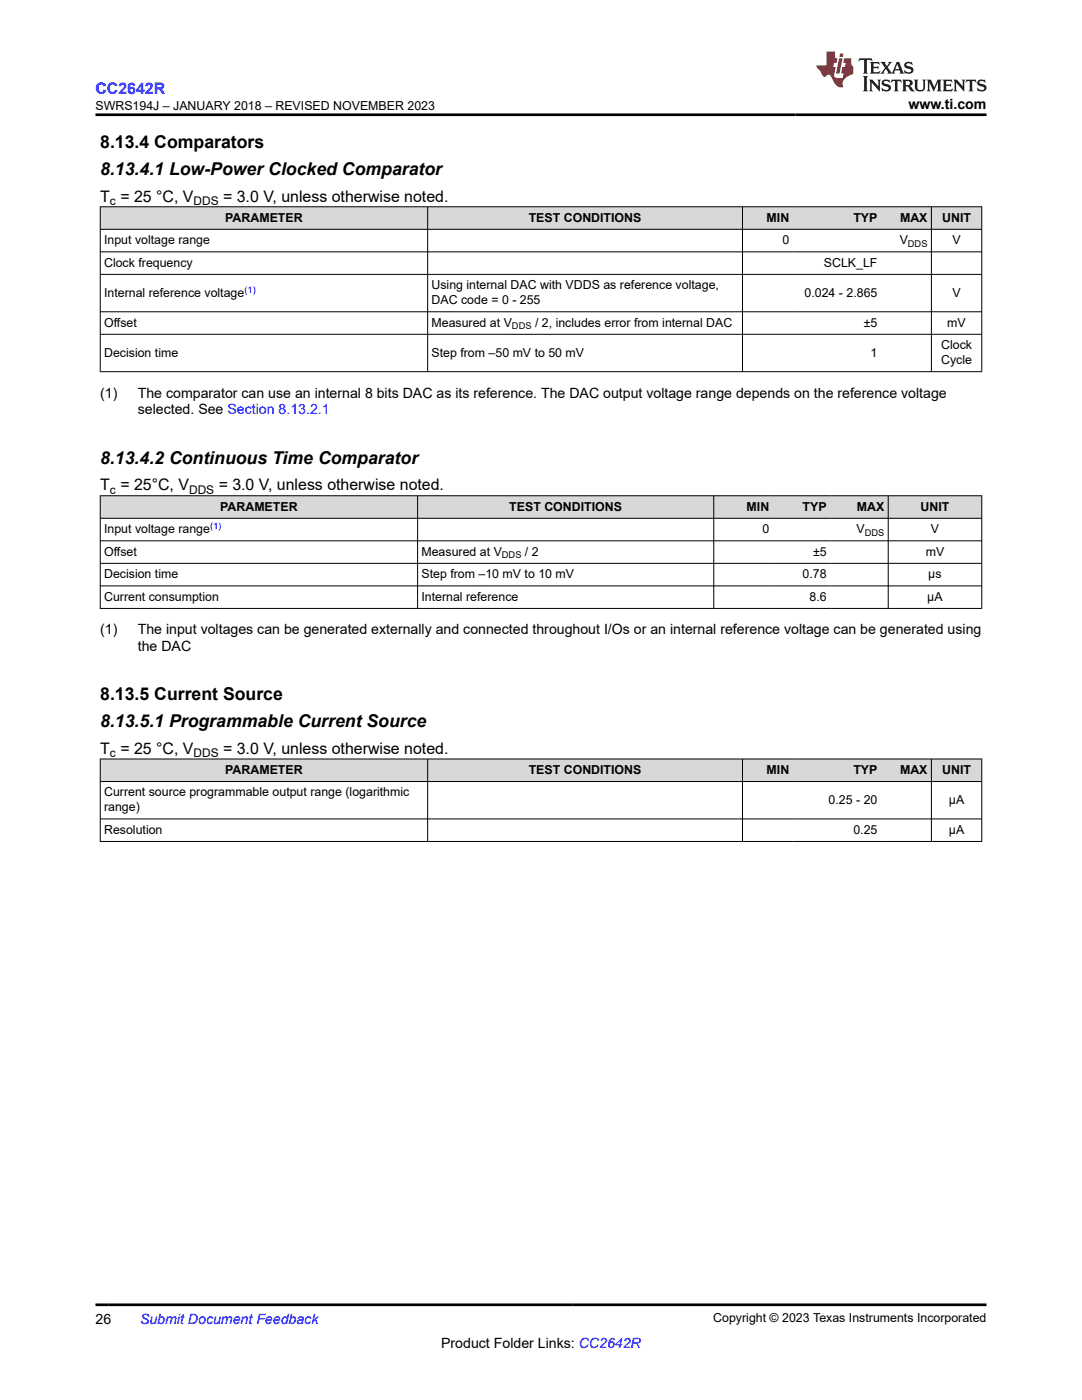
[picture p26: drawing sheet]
<svg xmlns="http://www.w3.org/2000/svg" width="216mm" height="279mm" viewBox="0 0 216 279" stroke-linecap="round" stroke-linejoin="round" font-family="sans-serif">
<defs><g id="words">
<g font-size="3.5">
<text x="20" y="29.6">8.13.4 Comparators</text>
<text x="20" y="34.9">8.13.4.1 Low-Power Clocked Comparator</text>
<text x="20" y="92.6">8.13.4.2 Continuous Time Comparator</text>
<text x="20" y="139.8">8.13.5 Current Source</text>
<text x="20" y="145.1">8.13.5.1 Programmable Current Source</text>
</g>
<text font-size="3.2" fill="#00f" x="19" y="18.7">CC2642R</text>
<g font-size="3.2">
<text x="20" y="40.2">T = 25 °C, V</text>
<text x="44.5" y="40.2">= 3.0 V, unless otherwise noted.</text>
<text x="20" y="97.9">T = 25°C, V</text>
<text x="43.6" y="97.9">= 3.0 V, unless otherwise noted.</text>
<text x="20" y="150.4">T = 25 °C, V</text>
<text x="44.5" y="150.4">= 3.0 V, unless otherwise noted.</text>
</g>
<g font-size="2.8">
<text x="181.3" y="21.8">www.ti.com</text>
<text x="20" y="79.3">(1)</text>
<text x="27.5" y="79.3">The comparator can use an internal 8 bits DAC as its reference. The DAC output voltage range depends on the reference voltage</text>
<text x="27.5" y="82.7">selected. See Section 8.13.2.1</text>
<text x="20" y="126.6">(1)</text>
<text x="27.5" y="126.6">The input voltages can be generated externally and connected throughout I/Os or an internal reference voltage can be generated using</text>
<text x="27.5" y="130">the DAC</text>
<text x="19" y="264.2">26</text>
<text x="88" y="269">Product Folder Links: CC2642R</text>
</g>
<text font-size="2.8" fill="#00f" x="27.9" y="264.2">Submit Document Feedback</text>
<g font-size="2.5">
<text x="19.1" y="21.9">SWRS194J – JANUARY 2018 – REVISED NOVEMBER 2023</text>
<text x="44.9" y="44.2">PARAMETER</text>
<text x="105.5" y="44.2">TEST CONDITIONS</text>
<text x="153" y="44.2">MIN</text>
<text x="170.3" y="44.2">TYP</text>
<text x="179.6" y="44.2">MAX</text>
<text x="188" y="44.2">UNIT</text>
<text x="20.8" y="48.7">Input voltage range</text>
<text x="20.8" y="53.2">Clock frequency</text>
<text x="156.1" y="48.7">0</text>
<text x="164.4" y="53.2">SCLK_LF</text>
<text x="179.5" y="48.7">V</text>
<text x="190.1" y="48.7">V</text>
<text x="20.8" y="59.2">Internal reference voltage</text>
<text x="86.1" y="57.7">Using internal DAC with VDDS as reference voltage,</text>
<text x="160.5" y="59.2">0.024 - 2.865</text>
<text x="190.1" y="59.2">V</text>
<text x="20.8" y="65.2">Offset</text>
<text x="86.1" y="60.7">DAC code = 0 - 255</text>
<text x="86.1" y="65.2">Measured at V</text>
<text x="106.8" y="65.2">/ 2, includes error from internal DAC</text>
<text x="172.4" y="65.2">±5</text>
<text x="189" y="65.2">mV</text>
<text x="20.8" y="71.2">Decision time</text>
<text x="86.1" y="71.2">Step from –50 mV to 50 mV</text>
<text x="173.7" y="71.2">1</text>
<text x="187.8" y="69.7">Clock</text>
<text x="187.8" y="72.6">Cycle</text>
<text x="43.9" y="101.9">PARAMETER</text>
<text x="101.6" y="101.9">TEST CONDITIONS</text>
<text x="149" y="101.9">MIN</text>
<text x="160.2" y="101.9">TYP</text>
<text x="171" y="101.9">MAX</text>
<text x="183.7" y="101.9">UNIT</text>
<text x="20.8" y="106.4">Input voltage range</text>
<text x="152.1" y="106.4">0</text>
<text x="170.9" y="106.4">V</text>
<text x="185.7" y="106.4">V</text>
<text x="20.8" y="110.9">Offset</text>
<text x="84.1" y="110.9">Measured at V</text>
<text x="104.8" y="110.9">/ 2</text>
<text x="162.2" y="110.9">±5</text>
<text x="184.7" y="110.9">mV</text>
<text x="20.8" y="115.4">Decision time</text>
<text x="20.8" y="119.9">Current consumption</text>
<text x="84.1" y="115.4">Step from –10 mV to 10 mV</text>
<text x="84.1" y="119.9">Internal reference</text>
<text x="160.2" y="115.4">0.78</text>
<text x="161.5" y="119.9">8.6</text>
<text x="185" y="119.9">µA</text>
<text x="185.2" y="115.4">µs</text>
<text x="44.9" y="154.4">PARAMETER</text>
<text x="105.5" y="154.4">TEST CONDITIONS</text>
<text x="153" y="154.4">MIN</text>
<text x="170.3" y="154.4">TYP</text>
<text x="179.6" y="154.4">MAX</text>
<text x="188" y="154.4">UNIT</text>
<text x="20.8" y="158.9">Current source programmable output range (logarithmic</text>
<text x="20.8" y="161.9">range)</text>
<text x="165.3" y="160.4">0.25 - 20</text>
<text x="189.3" y="160.4">µA</text>
<text x="20.8" y="166.4">Resolution</text>
<text x="170.3" y="166.4">0.25</text>
<text x="189.3" y="166.4">µA</text>
<text x="142.3" y="263.9">Copyright © 2023 Texas Instruments Incorporated</text>
</g>
<g font-size="2.4">
<text x="21.9" y="40.8">c</text>
<text x="38.6" y="40.8">DDS</text>
<text x="21.9" y="98.5">c</text>
<text x="37.7" y="98.5">DDS</text>
<text x="21.9" y="151.1">c</text>
<text x="38.6" y="151.1">DDS</text>
</g>
<g font-size="1.9">
<text x="181.2" y="49.2">DDS</text>
<text x="102.2" y="65.7">DDS</text>
<text x="172.6" y="106.9">DDS</text>
<text x="100.2" y="111.4">DDS</text>
</g>
<g font-size="1.9" fill="#00f">
<text x="48.8" y="58.4">(1)</text>
<text x="41.9" y="105.6">(1)</text>
</g>
</g></defs>
<g fill="#d8d8d8">
<path d="M20 41.3h175.9v4.5h-175.9z" fill-rule="evenodd"/>
<path d="M20.1 41.3h65.2v4.4h-65.2z" fill-rule="evenodd"/>
<path d="M85.4 41.3h62.7v4.4h-62.7z" fill-rule="evenodd"/>
<path d="M148.2 41.3h10v4.4h-10z" fill-rule="evenodd"/>
<path d="M158.2 41.3h17.6v4.4h-17.6z" fill-rule="evenodd"/>
<path d="M175.8 41.3h10v4.4h-10z" fill-rule="evenodd"/>
<path d="M185.9 41.3h9.9v4.4h-9.9z" fill-rule="evenodd"/>
</g>
<path d="M19.9 41.3h176.1M19.9 45.8h176.1M19.9 50.3h176.1M19.9 54.8h176.1M20 41.2v33M85.3 41.2v33M148.2 41.2v33M185.8 41.2v33M195.9 41.2v33M19.9 62.2h176.1M19.9 66.7h176.1M19.9 74.2h176.1" fill="none" stroke="#000" stroke-width=".2"/>
<g fill="#d8d8d8">
<path d="M20 98.9h175.9v4.5h-175.9z" fill-rule="evenodd"/>
<path d="M20.1 99h63.2v4.4h-63.2z" fill-rule="evenodd"/>
<path d="M83.4 99h59v4.4h-59z" fill-rule="evenodd"/>
<path d="M142.5 99h11.7v4.4h-11.7z" fill-rule="evenodd"/>
<path d="M154.2 99h11.5v4.4h-11.5z" fill-rule="evenodd"/>
<path d="M165.7 99h11.5v4.4h-11.5z" fill-rule="evenodd"/>
<path d="M177.3 99h18.5v4.4h-18.5z" fill-rule="evenodd"/>
</g>
<path d="M19.9 98.9h176.1M20 98.9v22.6M83.3 98.9v22.6M142.4 98.9v22.6M177.2 98.9v22.6M195.9 98.9v22.6M19.9 103.4h176.1M19.9 107.9h176.1M19.9 112.4h176.1M19.9 116.9h176.1M19.9 121.4h176.1" fill="none" stroke="#000" stroke-width=".2"/>
<g fill="#d8d8d8">
<path d="M20 151.5h175.9v4.5h-175.9z" fill-rule="evenodd"/>
<path d="M20.1 151.5h65.2v4.4h-65.2z" fill-rule="evenodd"/>
<path d="M85.4 151.5h62.7v4.4h-62.7z" fill-rule="evenodd"/>
<path d="M148.2 151.5h10v4.4h-10z" fill-rule="evenodd"/>
<path d="M158.2 151.5h17.6v4.4h-17.6z" fill-rule="evenodd"/>
<path d="M175.8 151.5h10v4.4h-10z" fill-rule="evenodd"/>
<path d="M185.9 151.5h9.9v4.4h-9.9z" fill-rule="evenodd"/>
</g>
<path d="M19.9 151.5h176.1M19.9 156h176.1M20 151.4v16.6M85.3 151.4v16.6M148.2 151.4v16.6M185.8 151.4v16.6M195.9 151.4v16.6M19.9 163.4h176.1M19.9 167.9h176.1" fill="none" stroke="#000" stroke-width=".2"/>
<path d="M171.5 11.6l-.2 .6 .5-.2h.6v.1v2.2l-.2 .4h1l-.2-.4v-2.2v-.1h.5l.5 .2-.1-.6zM173.6 12.4l.2 .3v1.6l-.2 .4h1.9l.1-.6a1.08 1.08 0 0 1-1.3 .2v-.7h.6l.4 .2v-.7l-.4 .2h-.6v-.5l.2-.2a1 1 0 0 1 1 .3l-.1-.5zM175.7 12.4l.9 1.1-1 1.2h.9l-.2-.2 .5-.8 .4 .8-.2 .2h1.6l-.2-.2 .2-.5h.9l.1 .5-.1 .2h.9l-.2-.4-.8-1.9h-.5l-.9 2.1-.9-1.1 .9-1h-.8l.2 .2-.4 .6-.4-.6 .2-.2zM179 12.8l.4 1h-.7zM180.7 12.5a.65 .65 0 0 0-.2 .7 .65 .65 0 0 0 .6 .5l.6 .1 .1 .3a.79 .79 0 0 1-.7 .4 .79 .79 0 0 1-.7-.5l.1 .7 .2-.1a.93 .93 0 0 0 1.1 0 .93 .93 0 0 0 .4-.9 1.46 1.46 0 0 0-1.2-.6l-.1-.3a1.09 1.09 0 0 1 1.2 .2l-.2-.6-.1 .1-.5-.2zM172.2 15.2l.2 .4v2.2l-.2 .4h1l-.2-.4v-2.2l.2-.4zM173.4 15.9l.2 .4v1.5l-.2 .4h.8l-.3-.4 .1-1.3 1.6 1.8v-2l.2-.4h-.7l.1 .2 .1 1.1-1.2-1.3zM176.2 16a.65 .65 0 0 0-.2 .8 .65 .65 0 0 0 .6 .4l.6 .2 .1 .2a.79 .79 0 0 1-.7 .4 .79 .79 0 0 1-.7-.5l.1 .7 .2-.1a.93 .93 0 0 0 1.1 .1 .93 .93 0 0 0 .4-1 1.46 1.46 0 0 0-1.2-.5l-.1-.4a1.09 1.09 0 0 1 1.2 .2l-.1-.6-.2 .1-.5-.1zM177.9 15.9l-.1 .6a.63 .63 0 0 1 .8-.3v1.6l-.3 .4h1l-.2-.4v-1.6a.66 .66 0 0 1 .8 .3l-.1-.6zM180 15.9l.2 .4v1.5l-.2 .4h1l-.2-.2-.1-.7h.5l.1 .2a.79 .79 0 0 0 1.2 .6l-1-.9a.61 .61 0 0 0 .6-.6 .61 .61 0 0 0-.5-.7zM180.8 16.2h.1a.47 .47 0 0 1 .5 .1 .47 .47 0 0 1 .1 .5l-.1 .1-.7 .1zM182.3 15.9l.2 .2a2.27 2.27 0 0 0 .4 2 1.04 1.04 0 0 0 1.7-.7v-1.3l.2-.2h-.8l.2 .4v1.1a.6 .6 0 0 1-.6 .6 .6 .6 0 0 1-.6-.6v-1.1l.3-.4zM184.9 15.9l.2 .4v1.5l-.2 .4h.8l-.3-.4v-1.4l.9 1.9 .9-1.9v1.4l-.3 .4h1l-.2-.4v-1.5l.2-.4h-.8l-.7 1.5-.6-1.5zM188.1 15.9l.2 .4v1.5l-.2 .4h1.9l.1-.6a1.09 1.09 0 0 1-1.3 .2v-.7h.6l.4 .2v-.6l-.4 .2h-.6v-.6l.2-.1a1.01 1.01 0 0 1 1 .3l-.1-.6zM190.2 15.9l.3 .4v1.5l-.3 .4h.8l-.2-.4v-1.3l1.6 1.8v-2l.2-.4h-.7l.2 .2v1.1l-1.2-1.3zM192.8 15.9l-.1 .6a.63 .63 0 0 1 .8-.3v1.6l-.3 .4h1l-.2-.4v-1.6a.66 .66 0 0 1 .8 .3l-.1-.6zM195.2 16a.65 .65 0 0 0-.2 .8 .65 .65 0 0 0 .6 .4l.6 .2 .2 .2a.79 .79 0 0 1-.7 .4 .79 .79 0 0 1-.7-.5l.1 .7 .2-.1a.93 .93 0 0 0 1 .1 .93 .93 0 0 0 .5-1 1.46 1.46 0 0 0-1.3-.5v-.4a1.09 1.09 0 0 1 1.2 .2l-.2-.6-.2 .1-.5-.1z" fill="#231f20"/>
<path d="M164.9 10.3v2.7h-2l.1 .4 .8 1a.95 .95 0 0 0 1 .9 .59 .59 0 0 1 .5-.4 .59 .59 0 0 1 .5 .3l.4 .8a1.59 1.59 0 0 0 2.1 1.4 1.61 1.61 0 0 1 1-2.3l1-.3-.1-1.5a1.59 1.59 0 0 1-.3-1.7h-1.5l-.2 .9h.6l-.2 .9h-.5l-.2 .9v.3l.4 .1-.1 .9h-.7a.73 .73 0 0 1-1-.7l.3-1.5h-.5l.1-.9h.5l.2-.9h-.5v-1.3zM167.4 11.6l-.6 3.1h.7l.6-3.1zM167.6 10.7l-.1 .6h.7l.1-.6z" fill="#ed1c24"/>
<path d="M19 22.9h177.8M19 260.4h177.8" fill="none" stroke="#000" stroke-width=".53"/>
<use href="#words"/>
</svg>
